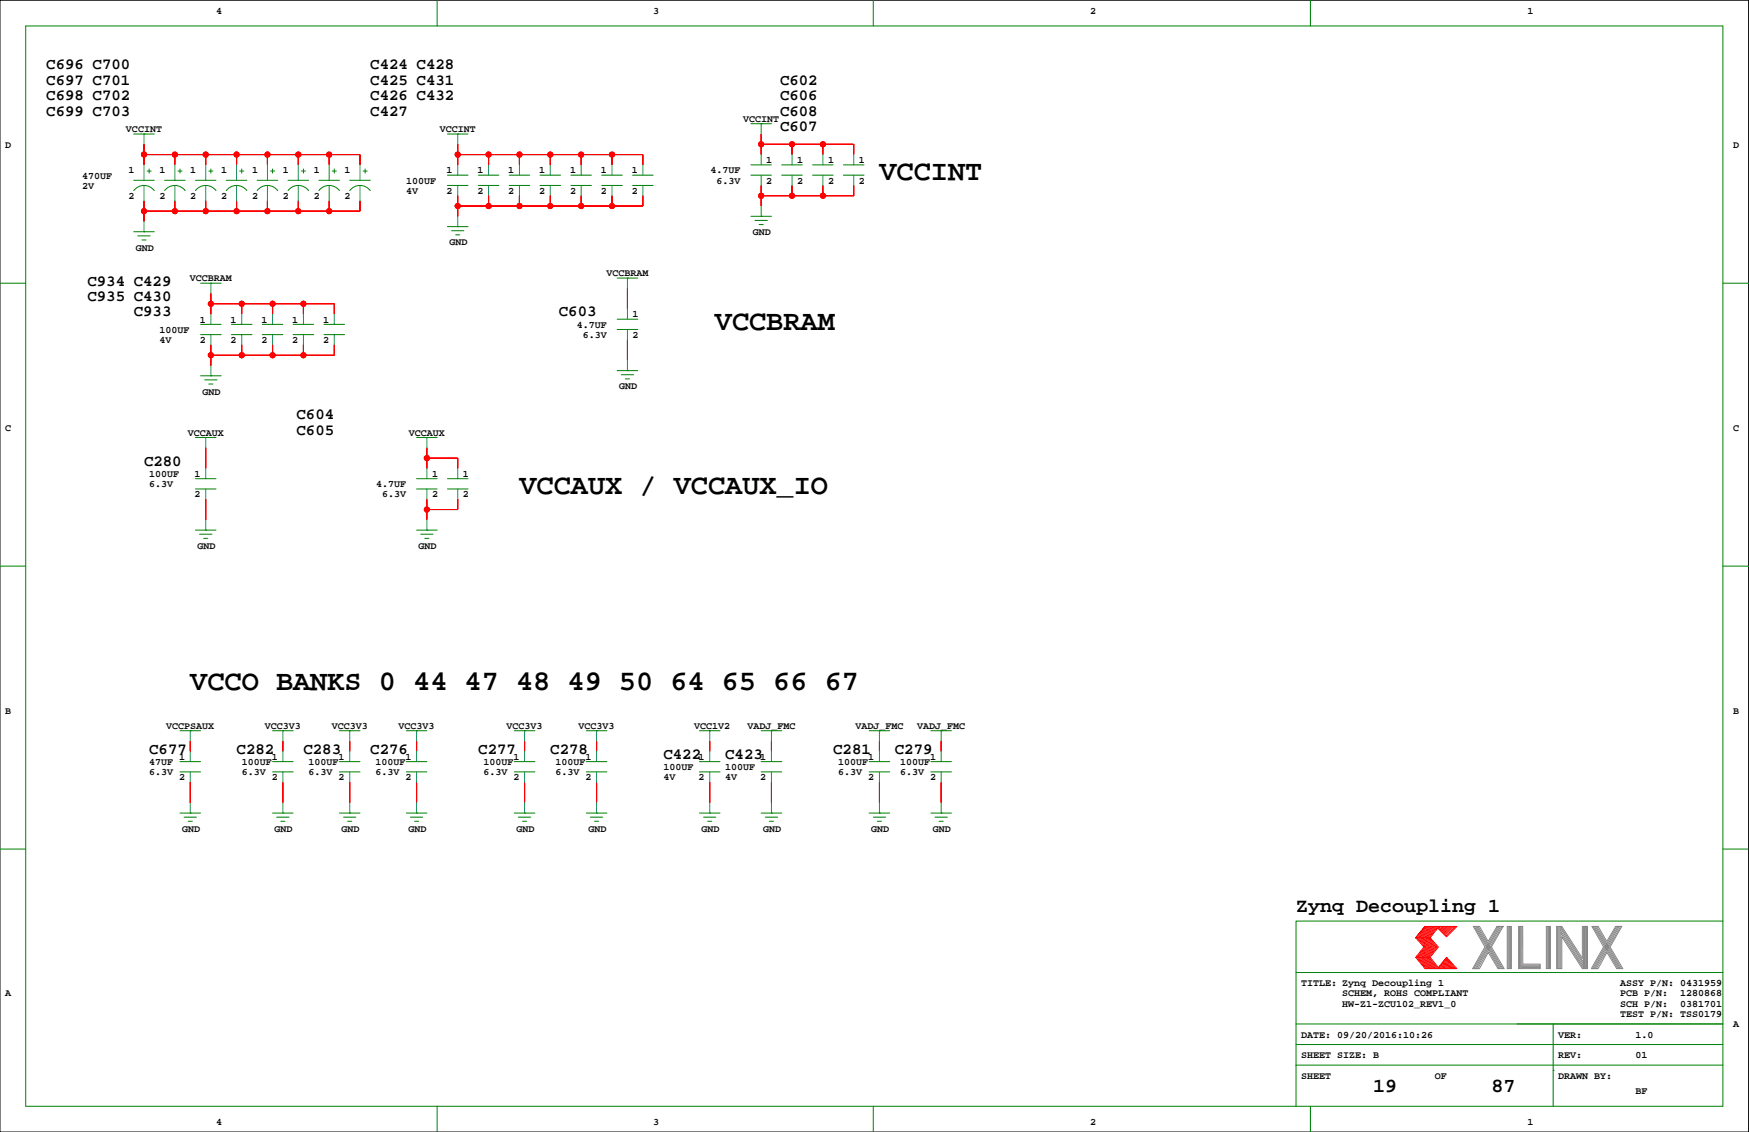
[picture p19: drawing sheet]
<svg xmlns="http://www.w3.org/2000/svg" width="432mm" height="279mm" viewBox="0 0 432 279" stroke-linecap="round" stroke-linejoin="round" font-family="sans-serif">
<defs><g id="words">
<g font-size="7.1">
<text x="217.1" y="44.5">VCCINT</text>
<text x="176.5" y="81.3">VCCBRAM</text>
<text x="128.2" y="122">VCCAUX / VCCAUX_IO</text>
<text x="47" y="170.2">VCCO BANKS 0 44 47 48 49 50 64 65 66 67</text>
</g>
<g font-size="4.9">
<text x="320" y="225.2">Zynq Decoupling 1</text>
<text x="339" y="269.6">19</text>
<text x="368.2" y="269.6">87</text>
</g>
<g font-size="3.9">
<text x="11.4" y="17.1">C696 C700</text>
<text x="91.4" y="17.1">C424 C428</text>
<text x="11.4" y="21">C697 C701</text>
<text x="91.4" y="21">C425 C431</text>
<text x="192.6" y="21">C602</text>
<text x="11.4" y="24.8">C698 C702</text>
<text x="11.4" y="28.6">C699 C703</text>
<text x="91.4" y="24.8">C426 C432</text>
<text x="91.4" y="28.6">C427</text>
<text x="192.6" y="24.8">C606</text>
<text x="192.6" y="28.6">C608</text>
<text x="192.6" y="32.4">C607</text>
<text x="21.6" y="70.5">C934 C429</text>
<text x="21.6" y="74.3">C935 C430</text>
<text x="33" y="78.1">C933</text>
<text x="138" y="78.1">C603</text>
<text x="73.2" y="103.5">C604</text>
<text x="73.2" y="107.3">C605</text>
<text x="35.6" y="114.9">C280</text>
<text x="36.8" y="186">C677</text>
<text x="58.4" y="186">C282</text>
<text x="74.9" y="186">C283</text>
<text x="91.4" y="186">C276</text>
<text x="118.1" y="186">C277</text>
<text x="135.9" y="186">C278</text>
<text x="163.8" y="187.3">C422</text>
<text x="179" y="187.3">C423</text>
<text x="205.7" y="186">C281</text>
<text x="220.9" y="186">C279</text>
</g>
<g font-size="2.5">
<text x="53.3" y="3.4">4</text>
<text x="161.3" y="3.4">3</text>
<text x="269.2" y="3.4">2</text>
<text x="377.1" y="3.4">1</text>
<text x="31.1" y="32.6">VCCINT</text>
<text x="108.6" y="32.6">VCCINT</text>
<text x="183.5" y="30.1">VCCINT</text>
<text x="1.3" y="36.4">D</text>
<text x="189.2" y="40.3">1</text>
<text x="196.8" y="40.3">1</text>
<text x="204.4" y="40.3">1</text>
<text x="212" y="40.3">1</text>
<text x="427.9" y="36.4">D</text>
<text x="20.3" y="46.6">2V</text>
<text x="20.3" y="44.1">470UF</text>
<text x="31.7" y="42.8">1</text>
<text x="39.4" y="42.8">1</text>
<text x="47" y="42.8">1</text>
<text x="54.6" y="42.8">1</text>
<text x="62.2" y="42.8">1</text>
<text x="69.8" y="42.8">1</text>
<text x="77.5" y="42.8">1</text>
<text x="85.1" y="42.8">1</text>
<text x="100.3" y="47.9">4V</text>
<text x="100.3" y="45.3">100UF</text>
<text x="110.3" y="42.8">1</text>
<text x="110.3" y="47.9">2</text>
<text x="117.9" y="42.8">1</text>
<text x="117.9" y="47.9">2</text>
<text x="125.5" y="42.8">1</text>
<text x="125.5" y="47.9">2</text>
<text x="133.1" y="42.8">1</text>
<text x="133.1" y="47.9">2</text>
<text x="140.7" y="42.8">1</text>
<text x="140.7" y="47.9">2</text>
<text x="148.3" y="47.9">2</text>
<text x="148.3" y="42.8">1</text>
<text x="156" y="47.9">2</text>
<text x="156" y="42.8">1</text>
<text x="175.4" y="42.8">4.7UF</text>
<text x="176.9" y="45.3">6.3V</text>
<text x="189.2" y="45.3">2</text>
<text x="196.8" y="45.3">2</text>
<text x="204.4" y="45.3">2</text>
<text x="212" y="45.3">2</text>
<text x="31.7" y="49.1">2</text>
<text x="39.4" y="49.1">2</text>
<text x="47" y="49.1">2</text>
<text x="54.6" y="49.1">2</text>
<text x="62.2" y="49.1">2</text>
<text x="69.8" y="49.1">2</text>
<text x="77.5" y="49.1">2</text>
<text x="85.1" y="49.1">2</text>
<text x="185.9" y="58">GND</text>
<text x="33.5" y="61.8">GND</text>
<text x="111" y="60.6">GND</text>
<text x="46.9" y="69.5">VCCBRAM</text>
<text x="149.7" y="68.2">VCCBRAM</text>
<text x="39.4" y="82.2">100UF</text>
<text x="49.3" y="79.6">1</text>
<text x="56.9" y="79.6">1</text>
<text x="64.5" y="79.6">1</text>
<text x="72.2" y="79.6">1</text>
<text x="79.8" y="79.6">1</text>
<text x="142.4" y="80.9">4.7UF</text>
<text x="143.9" y="83.4">6.3V</text>
<text x="156.2" y="78.3">1</text>
<text x="156.2" y="83.4">2</text>
<text x="39.4" y="84.7">4V</text>
<text x="49.3" y="84.7">2</text>
<text x="56.9" y="84.7">2</text>
<text x="64.5" y="84.7">2</text>
<text x="72.2" y="84.7">2</text>
<text x="79.8" y="84.7">2</text>
<text x="50" y="97.4">GND</text>
<text x="152.9" y="96.1">GND</text>
<text x="1.3" y="106.3">C</text>
<text x="46.3" y="107.5">VCCAUX</text>
<text x="100.9" y="107.5">VCCAUX</text>
<text x="427.9" y="106.3">C</text>
<text x="36.8" y="117.7">100UF</text>
<text x="48" y="117.7">1</text>
<text x="106.7" y="117.7">1</text>
<text x="114.3" y="117.7">1</text>
<text x="36.8" y="120.2">6.3V</text>
<text x="48" y="122.8">2</text>
<text x="92.9" y="120.2">4.7UF</text>
<text x="94.4" y="122.8">6.3V</text>
<text x="106.7" y="122.8">2</text>
<text x="114.3" y="122.8">2</text>
<text x="48.8" y="135.5">GND</text>
<text x="103.4" y="135.5">GND</text>
<text x="1.3" y="176.1">B</text>
<text x="41.1" y="179.9">VCCPSAUX</text>
<text x="65.4" y="179.9">VCC3V3</text>
<text x="81.9" y="179.9">VCC3V3</text>
<text x="98.4" y="179.9">VCC3V3</text>
<text x="125.1" y="179.9">VCC3V3</text>
<text x="142.8" y="179.9">VCC3V3</text>
<text x="171.4" y="179.9">VCC1V2</text>
<text x="184.5" y="179.9">VADJ_FMC</text>
<text x="211.2" y="179.9">VADJ_FMC</text>
<text x="226.4" y="179.9">VADJ_FMC</text>
<text x="427.9" y="176.1">B</text>
<text x="36.8" y="188.8">47UF</text>
<text x="36.8" y="191.4">6.3V</text>
<text x="44.2" y="187.5">1</text>
<text x="59.7" y="188.8">100UF</text>
<text x="59.7" y="191.4">6.3V</text>
<text x="67.1" y="187.5">1</text>
<text x="76.2" y="188.8">100UF</text>
<text x="76.2" y="191.4">6.3V</text>
<text x="83.6" y="187.5">1</text>
<text x="92.7" y="191.4">6.3V</text>
<text x="92.7" y="188.8">100UF</text>
<text x="100.1" y="187.5">1</text>
<text x="119.4" y="188.8">100UF</text>
<text x="119.4" y="191.4">6.3V</text>
<text x="126.8" y="187.5">1</text>
<text x="137.1" y="191.4">6.3V</text>
<text x="137.1" y="188.8">100UF</text>
<text x="144.5" y="187.5">1</text>
<text x="163.8" y="190.1">100UF</text>
<text x="172.5" y="187.5">1</text>
<text x="179" y="190.1">100UF</text>
<text x="187.7" y="187.5">1</text>
<text x="207" y="188.8">100UF</text>
<text x="207" y="191.4">6.3V</text>
<text x="214.4" y="187.5">1</text>
<text x="222.2" y="188.8">100UF</text>
<text x="222.2" y="191.4">6.3V</text>
<text x="229.6" y="187.5">1</text>
<text x="44.2" y="192.6">2</text>
<text x="67.1" y="192.6">2</text>
<text x="83.6" y="192.6">2</text>
<text x="100.1" y="192.6">2</text>
<text x="126.8" y="192.6">2</text>
<text x="144.5" y="192.6">2</text>
<text x="163.8" y="192.6">4V</text>
<text x="172.5" y="192.6">2</text>
<text x="179" y="192.6">4V</text>
<text x="187.7" y="192.6">2</text>
<text x="214.4" y="192.6">2</text>
<text x="229.6" y="192.6">2</text>
<text x="44.9" y="205.3">GND</text>
<text x="67.8" y="205.3">GND</text>
<text x="84.3" y="205.3">GND</text>
<text x="100.8" y="205.3">GND</text>
<text x="127.5" y="205.3">GND</text>
<text x="145.3" y="205.3">GND</text>
<text x="173.2" y="205.3">GND</text>
<text x="188.4" y="205.3">GND</text>
<text x="215.1" y="205.3">GND</text>
<text x="230.3" y="205.3">GND</text>
<text x="1.3" y="245.9">A</text>
<text x="321.2" y="243.4">TITLE: Zynq Decoupling 1</text>
<text x="331.4" y="245.9">SCHEM, ROHS COMPLIANT</text>
<text x="400" y="245.9">PCB P/N:</text>
<text x="400" y="243.4">ASSY P/N: 0431959</text>
<text x="414.8" y="245.9">1280868</text>
<text x="331.4" y="248.5">HW-Z1-ZCU102_REV1_0</text>
<text x="400" y="251">TEST P/N: TSS0179</text>
<text x="400" y="248.5">SCH P/N:</text>
<text x="414.8" y="248.5">0381701</text>
<text x="321.2" y="256.1">DATE: 09/20/2016:10:26</text>
<text x="384.7" y="256.1">VER:</text>
<text x="403.8" y="256.1">1.0</text>
<text x="427.9" y="253.6">A</text>
<text x="321.2" y="261.2">SHEET SIZE: B</text>
<text x="384.7" y="261.2">REV:</text>
<text x="403.8" y="261.2">01</text>
<text x="321.2" y="266.3">SHEET</text>
<text x="354.2" y="266.3">OF</text>
<text x="384.7" y="266.3">DRAWN BY:</text>
<text x="403.8" y="270.1">BF</text>
<text x="53.3" y="277.7">4</text>
<text x="161.3" y="277.7">3</text>
<text x="269.2" y="277.7">2</text>
<text x="377.1" y="277.7">1</text>
</g>
</g></defs>
<path d="M0 .1h431.7v279.3h-431.7z" fill="none" stroke="#000" stroke-width=".25"/>
<g fill="none" stroke="#008000" stroke-width=".25">
<path d="M6.3 6.4h419.1v266.7h-419.1zM107.9 .1v6.3M215.6 .1v6.3M323.5 .1v6.3M33 33.1h5.1M35.6 33.1h.1M110.5 33.1h5M113 33.1h.1M185.4 30.5h5.1M187.9 30.5h.1M33 57.2h5.1M33 44.5h5.1"/>
<path d="M33 47a3.2 3.2 0 0 1 5.1 0M34 58.2h3.1M35 59.2h1.1M35.6 57.2h.1M36.3 42.2h1M36.8 41.7v1M40.6 44.5h5.1M40.6 47a3.2 3.2 0 0 1 5.1 0M43.9 42.2h1M44.4 41.7v1M48.2 44.5h5.1M48.3 47a3.2 3.2 0 0 1 5 0"/>
<path d="M51.6 42.2h1M52.1 41.7v1M55.9 44.5h5M55.9 47a3.2 3.2 0 0 1 5 0M59.2 42.2h1M59.7 41.7v1M63.5 44.5h5.1M63.5 47a3.2 3.2 0 0 1 5.1 0M66.8 42.2h1M67.3 41.7v1M71.1 44.5h5.1M71.1 47a3.2 3.2 0 0 1 5.1 0"/>
<path d="M74.4 42.2h1M74.9 41.7v1M78.7 44.5h5.1M78.7 47a3.2 3.2 0 0 1 5.1 0M82 42.2h1M82.5 41.7v1M86.3 44.5h5.1M86.3 47a3.2 3.2 0 0 1 5.1 0M89.6 42.2h1.1M90.1 41.7v1M110.5 55.9h5M110.5 45.8h5"/>
<path d="M110.5 43.2h5M111.5 56.9h3M112.5 58h1M113 55.9h.1M118.1 45.8h5.1M118.1 43.2h5.1M125.7 45.8h5.1M125.7 43.2h5.1M133.3 45.8h5.1M133.3 43.2h5.1M140.9 45.8h5.1M140.9 43.2h5.1"/>
<path d="M148.6 45.8h5M148.6 43.2h5M156.2 45.8h5.1M156.2 43.2h5.1M185.4 53.4h5.1M185.4 43.2h5.1M185.4 40.7h5.1M186.4 54.4h3M187.4 55.4h1M187.9 53.4h.1M193 43.2h5.1M193 40.7h5.1"/>
<path d="M200.6 43.2h5.1M200.6 40.7h5.1M208.2 43.2h5.1M208.2 40.7h5.1M0 69.9h6.3M49.5 69.9h5.1M52.1 69.9h.1M152.4 78.8h5M152.4 68.6h5M154.9 68.6h.1M425.4 69.9h6.3M49.5 92.8h5.1"/>
<path d="M49.5 82.6h5.1M49.5 80.1h5.1M50.5 93.8h3.1M51.6 94.8h1M52.1 92.8h.1M57.1 82.6h5.1M57.1 80.1h5.1M64.8 82.6h5M64.8 80.1h5M72.4 82.6h5.1M72.4 80.1h5.1M80 82.6h5.1"/>
<path d="M80 80.1h5.1M152.4 91.5h5M152.4 81.3h5M153.4 92.5h3M154.4 93.5h1M154.9 91.5h.1M48.2 118.1h5.1M48.2 108h5.1M50.8 108h.1M102.8 118.1h5.1M102.8 108h5.1M105.4 108h.1"/>
<path d="M110.5 118.1h5M0 139.7h6.3M48.2 130.8h5.1M48.2 120.7h5.1M49.3 131.9h3M50.3 132.9h1M50.8 130.8h.1M102.8 130.8h5.1M102.8 120.7h5.1M103.9 131.9h3M104.9 132.9h1M105.4 130.8h.1"/>
<path d="M110.5 120.7h5M425.4 139.7h6.3M44.4 190.5h5.1M44.4 188h5.1M44.4 180.4h5.1M47 180.4h.1M67.3 190.5h5.1M67.3 188h5.1M67.3 180.4h5.1M69.8 180.4h.1M83.8 190.5h5.1M83.8 188h5.1"/>
<path d="M83.8 180.4h5.1M86.3 180.4h.1M100.3 190.5h5.1M100.3 188h5.1M100.3 180.4h5.1M102.8 180.4h.1M127 190.5h5.1M127 188h5.1M127 180.4h5.1M129.5 180.4h.1M144.7 190.5h5.1M144.7 188h5.1"/>
<path d="M144.7 180.4h5.1M147.3 180.4h.1M172.7 190.5h5.1M172.7 188h5.1M172.7 180.4h5.1M175.2 180.4h.1M187.9 190.5h5.1M187.9 188h5.1M187.9 180.4h5.1M190.5 180.4h.1M214.6 190.5h5.1M214.6 188h5.1"/>
<path d="M214.6 180.4h5.1M217.1 180.4h.1M229.8 190.5h5.1M229.8 188h5.1M229.8 180.4h5.1M232.4 180.4h.1M0 209.6h6.3M44.4 200.7h5.1M45.5 201.7h3M46.5 202.7h1M47 200.7h.1M67.3 200.7h5.1"/>
<path d="M68.3 201.7h3.1M69.3 202.7h1M69.8 200.7h.1M83.8 200.7h5.1M84.8 201.7h3.1M85.8 202.7h1M86.3 200.7h.1M100.3 200.7h5.1M101.3 201.7h3.1M102.3 202.7h1.1M102.8 200.7h.1M127 200.7h5.1"/>
<path d="M128 201.7h3M129 202.7h1M129.5 200.7h.1M144.7 200.7h5.1M145.8 201.7h3M146.8 202.7h1M147.3 200.7h.1M172.7 200.7h5.1M173.7 201.7h3M174.7 202.7h1M175.2 200.7h.1M187.9 200.7h5.1"/>
<path d="M188.9 201.7h3.1M189.9 202.7h1.1M190.5 200.7h.1M214.6 200.7h5.1M215.6 201.7h3M216.6 202.7h1M217.1 200.7h.1M229.8 200.7h5.1M230.8 201.7h3.1M231.8 202.7h1.1M232.4 200.7h.1M425.4 209.6h6.3"/>
<path d="M425.4 227.3h-105.4v35.6M320 257.8h105.4M320 252.7h105.4M320 240h105.4M383.5 252.7v20.4M107.9 273.1v6.3M215.6 273.1v6.3M320 262.9v10.2M320 262.9h105.4M323.5 273.1v6.3M383.5 264.2h.1"/>
</g>
<g fill="none" stroke="#f00" stroke-width=".25">
<path d="M35.6 38.2h53.3v2.5M35.6 35.6v5.1M43.2 38.2v2.5M50.8 38.2v2.5M58.4 38.2v2.5M66 38.2v2.5M73.6 38.2v2.5M81.3 38.2v2.5M113 38.2h45.7v2.5M113 35.6v5.1M120.6 38.2v2.5M128.2 38.2v2.5"/>
<path d="M135.9 38.2v2.5M143.5 38.2v2.5M151.1 38.2v2.5M187.9 33.1v5.1M187.9 35.6h22.9v2.6M195.5 35.6v2.6M203.2 35.6v2.6M35.6 49.6v5.1M43.2 49.6v2.5M50.8 49.6v2.5M58.4 49.6v2.5M66 49.6v2.5"/>
<path d="M73.6 49.6v2.5M81.3 49.6v2.5M88.9 49.6v2.5h-53.3M113 48.3v5.1M120.6 48.3v2.6M128.2 48.3v2.6M135.9 48.3v2.6M143.5 48.3v2.6M151.1 48.3v2.6M158.7 48.3v2.6h-45.7M187.9 45.8v5.1M195.5 45.8v2.5"/>
<path d="M203.2 45.8v2.5M210.8 45.8v2.5h-22.9M52.1 72.4v5.1M52.1 75h30.4v2.5M59.7 75v2.5M67.3 75v2.5M74.9 75v2.5M154.9 71.2v5M52.1 85.1v5.1M59.7 85.1v2.6M67.3 85.1v2.6M74.9 85.1v2.6"/>
<path d="M82.5 85.1v2.6h-30.4M154.9 83.9v5M50.8 110.5v5.1M105.4 110.5v5.1M105.4 113.1h7.6v2.5M50.8 123.2v5.1M105.4 123.2v5.1M113 123.2v2.6h-7.6M47 182.9v2.5M47 193.1v5M69.8 182.9v2.5M69.8 193.1v5"/>
<path d="M86.3 182.9v2.5M86.3 193.1v5M102.8 182.9v2.5M102.8 193.1v5M129.5 182.9v2.5M129.5 193.1v5M147.3 182.9v2.5M147.3 193.1v5M175.2 182.9v2.5M175.2 193.1v5M190.5 182.9v2.5M190.5 193.1v5"/>
<path d="M217.1 182.9v2.5M217.1 193.1v5M232.4 182.9v2.5M232.4 193.1v5M349.5 236.3h3.6M349.9 231.5l1.9 2.2-2 2.6 2.2 2.8M350.1 236.3l2.2 2.8M350.2 231.5l1.9 2.3-2 2.5M350.4 236.3l2.2 2.8M350.5 231.5l1.9 2.3-2 2.5M350.6 236.3l2.3 2.7M350.8 231.5l1.9 2.3-2 2.5"/>
<path d="M351 236.3l2.2 2.8M351.1 231.5l1.9 2.3-2 2.5M351.3 236.3l2.2 2.8M351.4 231.5l1.9 2.3-2 2.5M351.6 236.3l2.2 2.8M351.7 231.5l1.9 2.2M351.8 228.7l-2.3 2.8 2.3-2.8h7.9l-2.6 2.5-2.1-2.1-1.9 2.4 2 2.2-2 2.6 2 2.5 2-2.5 2.6 2.8h-7.9l-2.3-2.8M351.9 236.3l2.2 2.8M352 231.5l1.9 2.2M352.1 228.7l-2.2 2.7M352.2 236.3l2.2 2.8M352.3 231.5l1.9 2.3-2 2.5"/>
<path d="M352.4 228.7l-2.2 2.7M352.5 236.3l2.2 2.8M352.6 231.5l1.9 2.2M352.7 228.7l-2.2 2.7M352.8 236.3l2.2 2.8M352.8 231.5l2 2.2M353 228.7l-2.2 2.7M353.1 231.5h-3.6l2.1 2.2-2.1 2.6M353.2 228.7l-2.1 2.7M353.6 233.8l-2 2.5M353.6 228.7l-2.2 2.7M353.8 228.7l-2.1 2.7"/>
<path d="M353.9 233.8l-1.9 2.4M354.1 228.7l-2.1 2.7M354.4 228.7l-2.1 2.7M354.5 233.8l-2 2.5M354.7 228.7l-2.1 2.7M354.8 233.8l-2 2.5M355 228.7l-2.1 2.7M355.2 238.8l.2 .3M355.3 238.6l.4 .5M355.4 228.7l-.4 .4M355.4 238.4l.6 .7M355.6 238.3l.7 .8"/>
<path d="M355.7 238.1l.9 1M355.7 228.7l-.5 .5M355.9 237.9l1 1.2M356 237.8l1.2 1.3M356.1 228.7l-.8 .7M356.1 237.6l1.4 1.4M356.3 237.4l1.5 1.7M356.4 237.2l1.6 1.9M356.5 228.7l-1 .9M356.5 237.1l1.8 2M356.7 236.9l1.9 2.2M356.8 236.7l2.1 2.4"/>
<path d="M356.8 228.7l-1.1 1.1M356.9 236.6l2.3 2.5M357.1 236.5l2.3 2.6M357.2 228.7l-1.3 1.2M357.5 228.7l-1.4 1.4M357.8 228.7l-1.6 1.6M358.2 228.7l-1.8 1.7M358.5 228.7l-1.9 1.9M359 228.7l-2.2 2.1M359.3 228.7l-2.3 2.3"/>
<circle cx="35.6" cy="38.2" r=".63"/>
<circle cx="43.2" cy="38.2" r=".63"/>
<circle cx="50.8" cy="38.2" r=".63"/>
<circle cx="58.4" cy="38.2" r=".63"/>
<circle cx="66" cy="38.2" r=".63"/>
<circle cx="73.6" cy="38.2" r=".63"/>
<circle cx="81.3" cy="38.2" r=".63"/>
<circle cx="113" cy="38.2" r=".63"/>
<circle cx="120.6" cy="38.2" r=".63"/>
<circle cx="128.2" cy="38.2" r=".63"/>
<circle cx="135.9" cy="38.2" r=".63"/>
<circle cx="143.5" cy="38.2" r=".63"/>
<circle cx="151.1" cy="38.2" r=".63"/>
<circle cx="187.9" cy="35.6" r=".63"/>
<circle cx="195.5" cy="35.6" r=".63"/>
<circle cx="203.2" cy="35.6" r=".63"/>
<circle cx="35.6" cy="52.1" r=".63"/>
<circle cx="43.2" cy="52.1" r=".63"/>
<circle cx="50.8" cy="52.1" r=".63"/>
<circle cx="58.4" cy="52.1" r=".63"/>
<circle cx="66" cy="52.1" r=".63"/>
<circle cx="73.6" cy="52.1" r=".63"/>
<circle cx="81.3" cy="52.1" r=".63"/>
<circle cx="113" cy="50.9" r=".63"/>
<circle cx="120.6" cy="50.9" r=".63"/>
<circle cx="128.2" cy="50.9" r=".63"/>
<circle cx="135.9" cy="50.9" r=".63"/>
<circle cx="143.5" cy="50.9" r=".63"/>
<circle cx="151.1" cy="50.9" r=".63"/>
<circle cx="187.9" cy="48.3" r=".63"/>
<circle cx="195.5" cy="48.3" r=".63"/>
<circle cx="203.2" cy="48.3" r=".63"/>
<circle cx="52.1" cy="75" r=".63"/>
<circle cx="59.7" cy="75" r=".63"/>
<circle cx="67.3" cy="75" r=".63"/>
<circle cx="74.9" cy="75" r=".63"/>
<circle cx="52.1" cy="87.7" r=".63"/>
<circle cx="59.7" cy="87.7" r=".63"/>
<circle cx="67.3" cy="87.7" r=".63"/>
<circle cx="74.9" cy="87.7" r=".63"/>
<circle cx="105.4" cy="113.1" r=".63"/>
<circle cx="105.4" cy="125.8" r=".63"/>
</g>
<g fill="none" stroke="#848684" stroke-width=".25">
<path d="M364 228.7l6.1 10.4M364.3 228.7l6.1 10.4M364.6 228.7l6.1 10.4M364.9 228.7l6.1 10.4M367.4 232.3l-2.1-3.6h-1.6l2.9 5-3 5.4h1.7l2.1-4 2.4 4h1.6l-3.2-5.4M369.6 228.7l-2.2 3.6M369.8 228.7l-5.9 10.4M370.2 228.7l-6 10.4M370.5 228.7l-6 10.4M370.8 228.7l-6 10.4M371.1 228.7h-1.5h1.5l-2.9 5M372.1 228.7h1v10.4h-1z"/>
<path d="M372.4 228.7v10.4M372.6 228.7v10.4M372.9 228.7v10.4M374.9 228.7h1v9.3h4.3v1.1h-5.3zM375.1 228.7v10.4M375.4 228.7v10.4M375.7 228.7v10.4M375.7 238.2h4.5M375.7 238.5h4.5M375.7 238.8h4.5M381.8 228.7h1v10.4h-1zM382 228.7v10.4"/>
<path d="M382.3 228.7v10.4M382.5 228.7v10.4M384.3 228.7h1.3l5.1 7.8v-7.8h1.2v10.4h-1.2l-5.1-7.9v7.9h-1.3zM384.5 228.7v10.4M384.8 228.7v10.4M385.1 228.7v10.4M385.3 228.7v10.4M385.3 230.3l5.6 8.7M385.3 229.8l5.6 8.7M385.3 229.2l5.6 8.7M385.3 228.8l5.6 8.7M390.9 228.7v10.4"/>
<path d="M391.2 228.7v10.4M391.5 228.7v10.4M391.7 228.6v10.4M393.3 228.7l6.1 10.4M393.6 228.7l6.1 10.4M393.9 228.7l6.1 10.4M394.2 228.7l6.1 10.4M396.7 232.3l-2.1-3.6h-1.6l2.9 5-3 5.4M397.5 233.7l3.2 5.4h-1.6l-2.4-4-2.2 4h-1.6M398.9 228.7l-2.2 3.6M399.1 228.7l-6 10.4M399.4 228.7l-5.9 10.4"/>
<path d="M399.7 228.7l-5.9 10.4M400.1 228.7l-6 10.4M400.4 228.7h-1.5h1.5l-2.9 5"/>
</g>
<g fill="#f00" stroke="#f00" stroke-width=".25">
<path d="M154.9 71.2v5z" fill-rule="evenodd"/>
<path d="M154.9 83.9v5z" fill-rule="evenodd"/>
<path d="M217.1 193.1v5z" fill-rule="evenodd"/>
<path d="M69.8 193.1v5z" fill-rule="evenodd"/>
<path d="M69.8 182.9v2.5z" fill-rule="evenodd"/>
<path d="M217.1 182.9v2.5z" fill-rule="evenodd"/>
<path d="M195.5 35.6v2.6z" fill-rule="evenodd"/>
<path d="M187.9 35.6v2.6z" fill-rule="evenodd"/>
<path d="M187.9 33.1v2.5z" fill-rule="evenodd"/>
<path d="M187.9 35.6h7.6z" fill-rule="evenodd"/>
<path d="M195.5 35.6h7.7z" fill-rule="evenodd"/>
<path d="M203.2 35.6v2.6z" fill-rule="evenodd"/>
<path d="M203.2 35.6h7.6z" fill-rule="evenodd"/>
<path d="M210.8 35.6v2.6z" fill-rule="evenodd"/>
<path d="M195.5 45.8v2.5z" fill-rule="evenodd"/>
<path d="M187.9 45.8v2.5z" fill-rule="evenodd"/>
<path d="M187.9 48.3v2.6z" fill-rule="evenodd"/>
<path d="M187.9 48.3h7.6z" fill-rule="evenodd"/>
<path d="M195.5 48.3h7.7z" fill-rule="evenodd"/>
<path d="M203.2 45.8v2.5z" fill-rule="evenodd"/>
<path d="M203.2 48.3h7.6z" fill-rule="evenodd"/>
<path d="M210.8 45.8v2.5z" fill-rule="evenodd"/>
<path d="M50.8 110.5v5.1z" fill-rule="evenodd"/>
<path d="M50.8 123.2v5.1z" fill-rule="evenodd"/>
<path d="M88.9 49.6v2.5z" fill-rule="evenodd"/>
<path d="M81.3 52.1h7.6z" fill-rule="evenodd"/>
<path d="M81.3 49.6v2.5z" fill-rule="evenodd"/>
<path d="M73.6 52.1h7.7z" fill-rule="evenodd"/>
<path d="M73.6 49.6v2.5z" fill-rule="evenodd"/>
<path d="M66 52.1h7.6z" fill-rule="evenodd"/>
<path d="M66 49.6v2.5z" fill-rule="evenodd"/>
<path d="M58.4 52.1h7.6z" fill-rule="evenodd"/>
<path d="M50.8 49.6v2.5z" fill-rule="evenodd"/>
<path d="M43.2 52.1h7.6z" fill-rule="evenodd"/>
<path d="M35.6 49.6v2.5z" fill-rule="evenodd"/>
<path d="M35.6 52.1v2.6z" fill-rule="evenodd"/>
<path d="M35.6 52.1h7.6z" fill-rule="evenodd"/>
<path d="M43.2 49.6v2.5z" fill-rule="evenodd"/>
<path d="M50.8 52.1h7.6z" fill-rule="evenodd"/>
<path d="M58.4 49.6v2.5z" fill-rule="evenodd"/>
<path d="M88.9 38.2v2.5z" fill-rule="evenodd"/>
<path d="M81.3 38.2h7.6z" fill-rule="evenodd"/>
<path d="M81.3 38.2v2.5z" fill-rule="evenodd"/>
<path d="M73.6 38.2h7.7z" fill-rule="evenodd"/>
<path d="M73.6 38.2v2.5z" fill-rule="evenodd"/>
<path d="M66 38.2h7.6z" fill-rule="evenodd"/>
<path d="M66 38.2v2.5z" fill-rule="evenodd"/>
<path d="M58.4 38.2h7.6z" fill-rule="evenodd"/>
<path d="M50.8 38.2v2.5z" fill-rule="evenodd"/>
<path d="M43.2 38.2h7.6z" fill-rule="evenodd"/>
<path d="M35.6 38.2v2.5z" fill-rule="evenodd"/>
<path d="M35.6 35.6v2.6z" fill-rule="evenodd"/>
<path d="M35.6 38.2h7.6z" fill-rule="evenodd"/>
<path d="M43.2 38.2v2.5z" fill-rule="evenodd"/>
<path d="M50.8 38.2h7.6z" fill-rule="evenodd"/>
<path d="M58.4 38.2v2.5z" fill-rule="evenodd"/>
<path d="M105.4 110.5v2.6z" fill-rule="evenodd"/>
<path d="M113 113.1v2.5z" fill-rule="evenodd"/>
<path d="M105.4 113.1h7.6z" fill-rule="evenodd"/>
<path d="M105.4 113.1v2.5z" fill-rule="evenodd"/>
<path d="M105.4 123.2v2.6z" fill-rule="evenodd"/>
<path d="M113 123.2v2.6z" fill-rule="evenodd"/>
<path d="M105.4 125.8h7.6z" fill-rule="evenodd"/>
<path d="M105.4 125.8v2.5z" fill-rule="evenodd"/>
<path d="M158.7 38.2v2.5z" fill-rule="evenodd"/>
<path d="M151.1 38.2v2.5z" fill-rule="evenodd"/>
<path d="M143.5 38.2h7.6z" fill-rule="evenodd"/>
<path d="M151.1 38.2h7.6z" fill-rule="evenodd"/>
<path d="M128.2 38.2v2.5z" fill-rule="evenodd"/>
<path d="M120.6 38.2v2.5z" fill-rule="evenodd"/>
<path d="M113 38.2v2.5z" fill-rule="evenodd"/>
<path d="M113 35.6v2.6z" fill-rule="evenodd"/>
<path d="M113 38.2h7.6z" fill-rule="evenodd"/>
<path d="M120.6 38.2h7.6z" fill-rule="evenodd"/>
<path d="M128.2 38.2h7.7z" fill-rule="evenodd"/>
<path d="M135.9 38.2v2.5z" fill-rule="evenodd"/>
<path d="M135.9 38.2h7.6z" fill-rule="evenodd"/>
<path d="M143.5 38.2v2.5z" fill-rule="evenodd"/>
<path d="M151.1 48.3v2.6z" fill-rule="evenodd"/>
<path d="M143.5 50.9h7.6z" fill-rule="evenodd"/>
<path d="M151.1 50.9h7.6z" fill-rule="evenodd"/>
<path d="M158.7 48.3v2.6z" fill-rule="evenodd"/>
<path d="M128.2 48.3v2.6z" fill-rule="evenodd"/>
<path d="M113 48.3v2.6z" fill-rule="evenodd"/>
<path d="M113 50.9v2.5z" fill-rule="evenodd"/>
<path d="M113 50.9h7.6z" fill-rule="evenodd"/>
<path d="M120.6 48.3v2.6z" fill-rule="evenodd"/>
<path d="M120.6 50.9h7.6z" fill-rule="evenodd"/>
<path d="M128.2 50.9h7.7z" fill-rule="evenodd"/>
<path d="M135.9 48.3v2.6z" fill-rule="evenodd"/>
<path d="M135.9 50.9h7.6z" fill-rule="evenodd"/>
<path d="M143.5 48.3v2.6z" fill-rule="evenodd"/>
<path d="M47 182.9v2.5z" fill-rule="evenodd"/>
<path d="M47 193.1v5z" fill-rule="evenodd"/>
<path d="M86.3 193.1v5z" fill-rule="evenodd"/>
<path d="M86.3 182.9v2.5z" fill-rule="evenodd"/>
<path d="M102.8 193.1v5z" fill-rule="evenodd"/>
<path d="M102.8 182.9v2.5z" fill-rule="evenodd"/>
<path d="M129.5 193.1v5z" fill-rule="evenodd"/>
<path d="M129.5 182.9v2.5z" fill-rule="evenodd"/>
<path d="M147.3 193.1v5z" fill-rule="evenodd"/>
<path d="M147.3 182.9v2.5z" fill-rule="evenodd"/>
<path d="M175.2 193.1v5z" fill-rule="evenodd"/>
<path d="M175.2 182.9v2.5z" fill-rule="evenodd"/>
<path d="M190.5 193.1v5z" fill-rule="evenodd"/>
<path d="M190.5 182.9v2.5z" fill-rule="evenodd"/>
<path d="M232.4 193.1v5z" fill-rule="evenodd"/>
<path d="M232.4 182.9v2.5z" fill-rule="evenodd"/>
<path d="M74.9 75v2.5z" fill-rule="evenodd"/>
<path d="M52.1 75v2.5z" fill-rule="evenodd"/>
<path d="M52.1 72.4v2.6z" fill-rule="evenodd"/>
<path d="M52.1 75h7.6z" fill-rule="evenodd"/>
<path d="M59.7 75v2.5z" fill-rule="evenodd"/>
<path d="M59.7 75h7.6z" fill-rule="evenodd"/>
<path d="M67.3 75v2.5z" fill-rule="evenodd"/>
<path d="M67.3 75h7.6z" fill-rule="evenodd"/>
<path d="M74.9 75h7.6z" fill-rule="evenodd"/>
<path d="M82.5 75v2.5z" fill-rule="evenodd"/>
<path d="M74.9 85.1v2.6z" fill-rule="evenodd"/>
<path d="M52.1 87.7v2.5z" fill-rule="evenodd"/>
<path d="M52.1 85.1v2.6z" fill-rule="evenodd"/>
<path d="M52.1 87.7h7.6z" fill-rule="evenodd"/>
<path d="M59.7 85.1v2.6z" fill-rule="evenodd"/>
<path d="M59.7 87.7h7.6z" fill-rule="evenodd"/>
<path d="M67.3 85.1v2.6z" fill-rule="evenodd"/>
<path d="M67.3 87.7h7.6z" fill-rule="evenodd"/>
<path d="M74.9 87.7h7.6z" fill-rule="evenodd"/>
<path d="M82.5 85.1v2.6z" fill-rule="evenodd"/>
<circle cx="187.9" cy="35.6" r=".63"/>
<circle cx="195.5" cy="35.6" r=".63"/>
<circle cx="203.2" cy="35.6" r=".63"/>
<circle cx="187.9" cy="48.3" r=".63"/>
<circle cx="195.5" cy="48.3" r=".63"/>
<circle cx="203.2" cy="48.3" r=".63"/>
<circle cx="81.3" cy="52.1" r=".63"/>
<circle cx="73.6" cy="52.1" r=".63"/>
<circle cx="66" cy="52.1" r=".63"/>
<circle cx="35.6" cy="52.1" r=".63"/>
<circle cx="43.2" cy="52.1" r=".63"/>
<circle cx="50.8" cy="52.1" r=".63"/>
<circle cx="58.4" cy="52.1" r=".63"/>
<circle cx="81.3" cy="38.2" r=".63"/>
<circle cx="73.6" cy="38.2" r=".63"/>
<circle cx="66" cy="38.2" r=".63"/>
<circle cx="35.6" cy="38.2" r=".63"/>
<circle cx="43.2" cy="38.2" r=".63"/>
<circle cx="50.8" cy="38.2" r=".63"/>
<circle cx="58.4" cy="38.2" r=".63"/>
<circle cx="105.4" cy="113.1" r=".63"/>
<circle cx="105.4" cy="125.8" r=".63"/>
<circle cx="151.1" cy="38.2" r=".63"/>
<circle cx="113" cy="38.2" r=".63"/>
<circle cx="120.6" cy="38.2" r=".63"/>
<circle cx="128.2" cy="38.2" r=".63"/>
<circle cx="135.9" cy="38.2" r=".63"/>
<circle cx="143.5" cy="38.2" r=".63"/>
<circle cx="151.1" cy="50.9" r=".63"/>
<circle cx="113" cy="50.9" r=".63"/>
<circle cx="120.6" cy="50.9" r=".63"/>
<circle cx="128.2" cy="50.9" r=".63"/>
<circle cx="135.9" cy="50.9" r=".63"/>
<circle cx="143.5" cy="50.9" r=".63"/>
<circle cx="52.1" cy="75" r=".63"/>
<circle cx="59.7" cy="75" r=".63"/>
<circle cx="67.3" cy="75" r=".63"/>
<circle cx="74.9" cy="75" r=".63"/>
<circle cx="52.1" cy="87.7" r=".63"/>
<circle cx="59.7" cy="87.7" r=".63"/>
<circle cx="67.3" cy="87.7" r=".63"/>
<circle cx="74.9" cy="87.7" r=".63"/>
</g>
<g fill="none" stroke="#008080" stroke-width=".25">
<path d="M35.6 33.1v2.5M113 33.1v2.5M187.9 30.5v2.6M187.9 38.2v2.5M195.5 38.2v2.5M203.2 38.2v2.5M210.8 38.2v2.5M35.6 40.7v3.8M35.6 45.8v3.8M35.6 54.7v2.5M43.2 40.7v3.8M43.2 45.8v3.8"/>
<path d="M50.8 40.7v3.8M50.8 45.8v3.8M58.4 40.7v3.8M58.4 45.8v3.8M66 40.7v3.8M66 45.8v3.8M73.6 40.7v3.8M73.6 45.8v3.8M81.3 40.7v3.8M81.3 45.8v3.8M88.9 40.7v3.8M88.9 45.8v3.8"/>
<path d="M113 40.7v2.5M113 45.8v2.5M113 53.4v2.5M120.6 40.7v2.5M120.6 45.8v2.5M128.2 40.7v2.5M128.2 45.8v2.5M135.9 40.7v2.5M135.9 45.8v2.5M143.5 40.7v2.5M143.5 45.8v2.5M151.1 40.7v2.5"/>
<path d="M151.1 45.8v2.5M158.7 40.7v2.5M158.7 45.8v2.5M187.9 43.2v2.6M187.9 50.9v2.5M195.5 43.2v2.6M203.2 43.2v2.6M210.8 43.2v2.6M52.1 69.9v2.5M52.1 77.5v2.6M59.7 77.5v2.6M67.3 77.5v2.6"/>
<path d="M74.9 77.5v2.6M82.5 77.5v2.6M154.9 68.6v2.6M154.9 76.2v2.6M52.1 82.6v2.5M52.1 90.2v2.6M59.7 82.6v2.5M67.3 82.6v2.5M74.9 82.6v2.5M82.5 82.6v2.5M154.9 81.3v2.6M154.9 88.9v2.6"/>
<path d="M50.8 108v2.5M50.8 115.6v2.5M105.4 108v2.5M105.4 115.6v2.5M113 115.6v2.5M50.8 120.7v2.5M50.8 128.3v2.5M105.4 120.7v2.5M105.4 128.3v2.5M113 120.7v2.5M47 180.4v2.5M47 185.4v2.6"/>
<path d="M47 190.5v2.6M47 198.1v2.6M69.8 180.4v2.5M69.8 185.4v2.6M69.8 190.5v2.6M69.8 198.1v2.6M86.3 180.4v2.5M86.3 185.4v2.6M86.3 190.5v2.6M86.3 198.1v2.6M102.8 180.4v2.5M102.8 185.4v2.6"/>
<path d="M102.8 190.5v2.6M102.8 198.1v2.6M129.5 180.4v2.5M129.5 185.4v2.6M129.5 190.5v2.6M129.5 198.1v2.6M147.3 180.4v2.5M147.3 185.4v2.6M147.3 190.5v2.6M147.3 198.1v2.6M175.2 180.4v2.5M175.2 185.4v2.6"/>
<path d="M175.2 190.5v2.6M175.2 198.1v2.6M190.5 180.4v2.5M190.5 185.4v2.6M190.5 190.5v2.6M190.5 198.1v2.6M217.1 180.4v2.5M217.1 185.4v2.6M217.1 190.5v2.6M217.1 198.1v2.6M232.4 180.4v2.5M232.4 185.4v2.6"/>
<path d="M232.4 190.5v2.6M232.4 198.1v2.6"/>
</g>
<use href="#words"/>
</svg>
